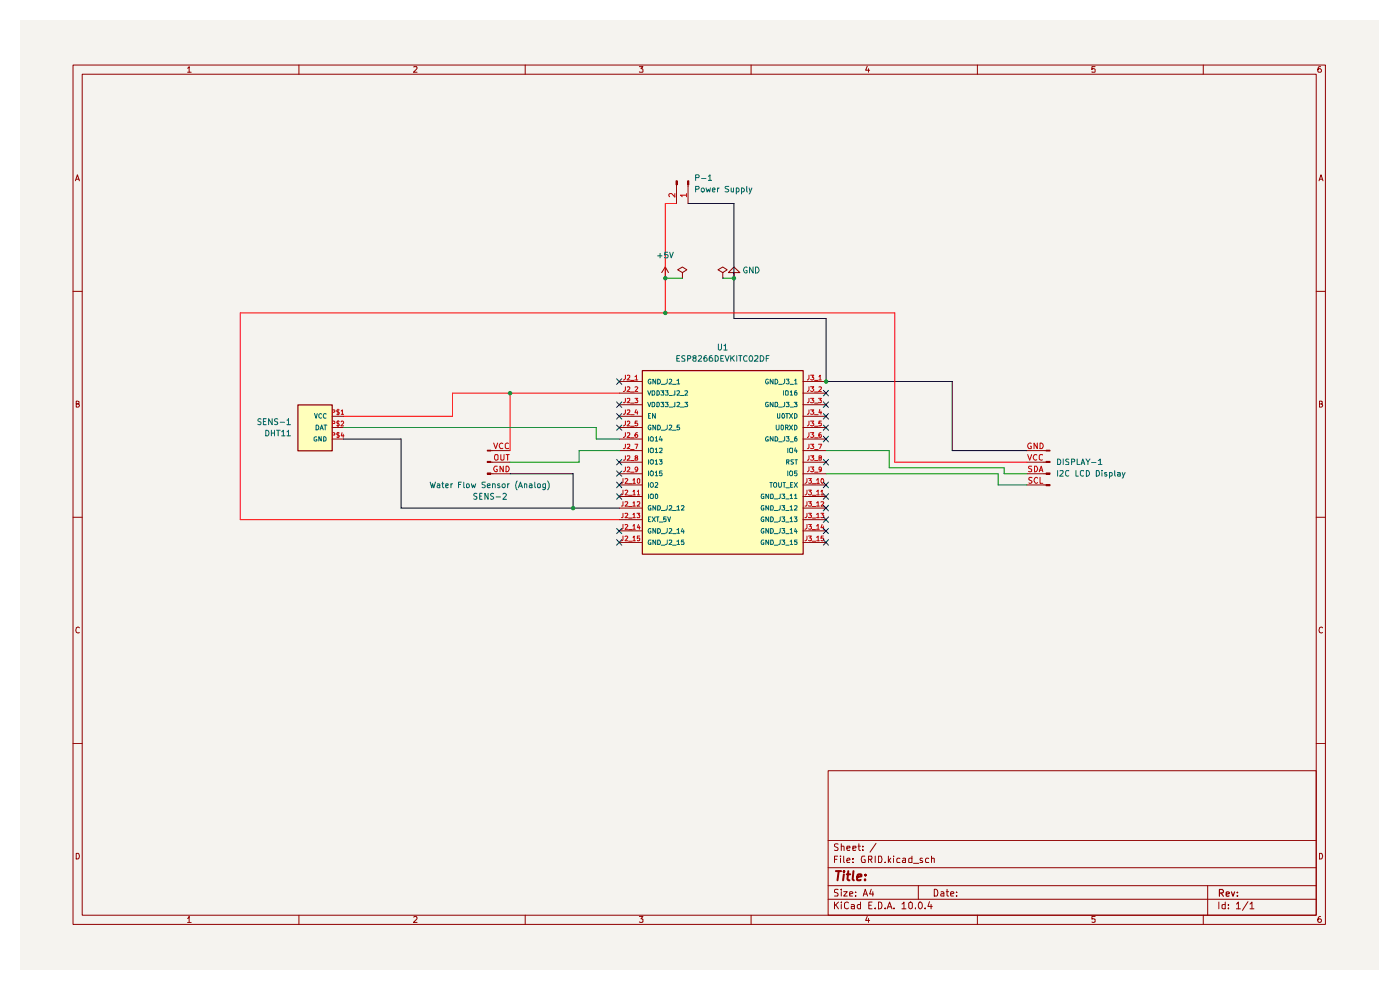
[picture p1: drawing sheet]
<svg xmlns="http://www.w3.org/2000/svg" width="297mm" height="210mm" viewBox="0 0 297 210" stroke-linecap="round" stroke-linejoin="round" font-family="sans-serif">
<path d="M4.2 4.2h288.2v201.5h-288.2z" fill="#f5f3ef"/>
<g fill="none" stroke="#910000" stroke-width=".21">
<path d="M15.5 13.8h265.7v182.3h-265.7zM17.4 15.7h261.8v178.4h-261.8zM39.8 14.5l.3-.4v1.2M39.8 15.3h.8M63.4 13.8v1.9M87.8 14.2l.6-.1 .1 .4-.8 .8h.8M111.4 13.8v1.9M135.6 14.1h.8l-.4 .5 .4 .1v.5h-.8M159.3 13.8v1.9M184 14.1l-.4 .8h.9M184.2 14.6v.7M207.3 13.8v1.9"/>
<path d="M232.3 14.1h-.7v.6l.2-.1 .5 .1-.1 .6-.6-.1M255.3 13.8v1.9M280.2 14.1l-.5 .1a.94 .94 0 0 0 0 1.1h.5l.1-.1v-.4l-.2-.2h-.3l-.2 .2M16 38.4l.4-1.3 .4 1.3M16.2 38h.6M279.8 38.4l.4-1.3 .5 1.3M279.9 38h.6M15.5 61.8h1.9M279.2 61.8h2M16.2 85.7l.6-.1v-.4l-.6-.1v1.3h.4l.2-.5-.3-.2M279.9 85.7l.6-.1v-.4l-.6-.1v1.3l.6-.1 .1-.4-.3-.2M15.5 109.7h1.9"/>
<path d="M279.2 109.7h2M16.8 133.2l-.2-.2a.65 .65 0 0 0-.5 .6 .65 .65 0 0 0 .5 .7l.2-.1M280.6 133.2l-.3-.2a.65 .65 0 0 0-.5 .6 .65 .65 0 0 0 .5 .7l.3-.1M15.5 157.7h1.9M279.2 157.7h2M175.7 163.5h103.5v30.6h-103.5zM175.7 178.3h103.5M177.8 179.1l-.5-.1-.3 .2v.3l.8 .5-.3 .4-.5-.1M178.5 179.6l.5-.1 .1 .9M178.5 179v1.4M179.7 179.9l.6-.1v-.3h-.6v.2v.6h.6M180.9 179.9l.7-.1-.1-.3h-.6v.8h.6"/>
<path d="M182 179.5h.5M182.2 179v1.2l.3 .2M183 179.5v.2M185.8 178.9l-1.2 1.9M16.2 181a.66 .66 0 0 1 .6 .4 .66 .66 0 0 1-.2 .8h-.4zM39.8 194.8l.3-.4v1.3M39.8 195.7h.8M63.4 194.1v2M87.8 194.6l.4-.2 .3 .4-.8 .9h.8M111.4 194.1v2M135.6 194.4h.8l-.4 .5 .4 .1v.6h-.8M159.3 194.1v2"/>
<path d="M175.7 190.8h103.5M175.7 187.9h103.5M175.7 184.1h103.5M177 191.3v1.5M177 182.3h.5M177.3 191.9l.6 .9M177.7 181.6h-.7v1.4M177.8 188.7h-.7v.6a.53 .53 0 0 1 .6 .2 .53 .53 0 0 1 0 .6h-.7M177.9 191.3l-.9 .9M178.3 181.6v.1M178.3 182v1M178.5 191.3v.2"/>
<path d="M178.5 188.6v.2M178.5 189.1v1M178.5 191.9v.9M179 189.1h.7l-.7 1h.7M179 181.6v1.2l.2 .2M179.7 182.5l.6-.1-.1-.4-.5 .1v.7v.2h.6M180 191.5l-.4-.2-.4 .4v.9l.4 .2 .4-.2M180.3 189.7l.6-.2-.1-.3h-.5v.9h.5M180.6 191.9h.4l.3 .1v.8M180.9 182.9v.1M180.9 182.1v.2M181.3 192.2l-.7 .1v.4h.7"/>
<path d="M181.5 190v.1M181.5 189.2v.1M182.5 191.9h-.4l-.2 .2v.4l.2 .3 .4-.1M182.5 191.3v1.5M183 180.3v.1M183.1 190.1l.5-1.5 .5 1.5M183.2 189.7h.7M183.5 181.6h-.5l-.2 .2-.1 .6 .3 .6 .6-.1v-.5h-.3M184 194.4l-.4 .8h.9M184.2 182.3h.7v-.7h-.7v1.4M184.2 194.8v.9M184.3 192h.5"/>
<path d="M184.6 182.3l.4 .7M184.8 188.6l-.3 1.1h.8M185 191.3h-.7v1.5h.7M185.2 189.1v1M185.7 192.6v.2M185.7 181.6v1.4M186.3 191.3l.7 .2v1.1l-.3 .2h-.4zM186.3 181.6h.6l.1 .2 .1 .6-.2 .6h-.6zM187.8 192.6v.2M187.8 182.9v.1M188.2 192.8l.5-1.5 .5 1.5M188.4 192.4h.7"/>
<path d="M188.5 181.6v1.4M188.5 182.5l.5 .5M189 182l-.5 .6M189.6 181.6v.1M189.6 182v1M189.7 192.6v.2M190.9 182.1l-.4-.1-.3 .3 .1 .7h.6M191.3 191.8l.5-.5v1.5M191.3 192.8h.9M191.5 182.1h.6v.9h-.6l-.1-.4 .7-.2M192.8 191.6l.3-.3 .4 .3v.9l-.3 .3-.4-.3zM193.5 181.6v1.4h-.6l-.1-.8 .2-.2 .5 .1"/>
<path d="M193.8 183.1h1.1M194.2 192.6v.2M194.8 187.9v2.9M195 191.4l.2-.1a.76 .76 0 0 1 .5 .8 .76 .76 0 0 1-.5 .7 .97 .97 0 0 1-.2-1.4zM195.7 182.1l-.4-.1-.1 .3 .1 .2 .4 .2v.3h-.5M196.3 192.6v.2M197 182.1l-.4-.1-.3 .3 .1 .7h.6M197.2 191.3l-.4 1h1M197.5 191.9v.9M197.6 182.2l.3-.2 .3 .1v.9M197.6 181.6v1.4M198.2 188.6a.8 .8 0 0 1 .8 .6 .8 .8 0 0 1-.3 .9h-.5z"/>
<path d="M199.6 189.2l.4-.1 .2 .2v.8h-.6v-.4l.6-.2M200.7 189.1h.5M200.9 188.6v1.3l.1 .2h.2M201.7 189.7l.7-.2-.2-.4h-.4l-.1 .2v.6l.1 .2h.5M202.9 190v.1M202.9 189.2v.1M207.3 194.1v2M232.3 194.4h-.7v.6h.7v.6h-.7M255.3 194.1v2M256.2 187.9v6.2M258.6 191.3v1.5M259.9 191.9h-.7v.7l.3 .2 .4-.1"/>
<path d="M259.9 191.3v1.5M260.6 192.6v.2M260.6 191.9v.1M262.3 191.8l.4-.5v1.5M262.3 192.8h.8M264.7 191.3l-1.1 1.8M265.2 191.8l.4-.5v1.5M265.2 192.8h.8M279.9 181a.66 .66 0 0 1 .7 .4 .66 .66 0 0 1-.3 .8h-.4zM280.2 194.4a.72 .72 0 0 0-.6 .5 .72 .72 0 0 0 .2 .8l.4-.1a.42 .42 0 0 0 0-.6 .42 .42 0 0 0-.5 0l-.1 .2"/>
</g>
<path d="M258.7 189.4h.8v-.5l-.2-.2h-.6v1.4M259 189.4l.5 .7M260.1 189.7l.7-.2-.1-.2h-.6v.7h.6M261.2 189.2l.4 .9 .3-.9M262.5 190v.1M262.5 189.3v.1" fill="none" stroke="#910000" stroke-width=".25"/>
<path d="M177.3 184.8h1.1M177.9 184.8l-.2 1.9M179 185.5l-.1 1.2M179.1 184.8l-.2 .1 .1 .1 .1-.2-.1 .2M179.6 185.5h.8M180 184.8l-.2 1.7 .4 .2M181.1 184.8l-.2 1.7 .2 .2M181.8 186.1l.9-.2v-.4h-.5l-.3 .2-.1 .9h.8M183.5 186.6v.1M183.6 185.5v.2" fill="none" stroke="#910000" stroke-width=".42"/>
<g fill="#ffb">
<path d="M136.2 78.6h34.1v38.9h-34.1z"/>
<path d="M63.2 85.8h7.2v9.8h-7.2z"/>
</g>
<path d="M136.3 78.6h34.1v39h-34.1z" fill="none" stroke="#910000" stroke-width=".25"/>
<g fill="none" stroke="#910000" stroke-width=".21">
<path d="M155.7 57.8h-1.2l1.2-1.2 1.3 1.2h-1.3v1.2M155.7 59h.1M131.4 80.9h4.8M131.4 83.4h4.8M131.4 85.8h4.8M131.4 88.3h4.8M131.4 90.7h4.8M131.4 93.1h4.8M131.4 95.6h4.8M131.4 98h4.8M170.3 80.9h5M170.3 83.4h5"/>
<path d="M170.3 85.8h5M170.3 88.3h5M170.3 90.7h5M170.3 93.1h5M170.3 95.6h5M170.3 98h5M131.4 100.5h4.8M131.4 102.9h4.8M131.4 105.3h4.8M131.4 107.8h4.8M131.4 110.2h4.8M131.4 112.6h4.8"/>
<path d="M131.4 115.1h4.8M170.3 100.5h5M170.3 102.9h5M170.3 105.3h5M170.3 107.8h5M170.3 110.2h5M170.3 112.6h5M170.3 115.1h5"/>
</g>
<g fill="none" stroke="#b90000" stroke-width=".21">
<path d="M132.7 79.6v.7l-.5 .3M133.1 79.7h.5v.3l-.6 .6h.6M134.7 79.9l.3-.3v1M171.6 79.6v.7l-.3 .3M172 79.6h.6l-.3 .4 .3 .2v.2l-.2 .2-.4-.1M173.7 79.9l.3-.3v1M132.7 82v.7l-.5 .4M132.7 84.5v.7l-.2 .2h-.3M132.7 86.9v.7l-.2 .3h-.3M132.7 89.3v.8l-.5 .2M132.7 91.8v.7l-.5 .3M132.7 94.2v.7l-.2 .3h-.3"/>
<path d="M132.7 96.7v.7l-.2 .2h-.3M132.7 99.1v.7l-.5 .3M133.1 82.1h.5v.4l-.6 .6h.6M133.1 84.6l.4-.1 .1 .4-.6 .5h.6M133.1 87l.4-.1 .1 .5-.6 .5h.6M133.1 89.5l.1-.2h.2l.2 .4-.6 .6h.6M133.1 91.9h.5v.3l-.6 .6h.6M133.1 94.3l.4-.1 .1 .5-.6 .5h.6M133.1 96.8l.4-.1 .1 .4-.6 .5h.6M133.1 99.2l.1-.1h.2l.2 .4-.6 .6h.6M133.8 80.7h.7M133.8 83.1h.7"/>
<path d="M133.8 85.5h.7M133.8 88h.7M133.8 90.4h.7M133.8 92.9h.7M133.8 95.3h.7M133.8 97.7h.7M134.7 82.1l.4-.1 .2 .2-.6 .9h.6M134.7 84.5h.6l-.3 .3 .3 .2-.1 .4-.5-.1M134.7 94.2h.6l-.3 1M134.7 80.6h.6M135 86.9l-.3 .6h.6M135 97.1l-.3-.2 .1-.2h.4v.3l-.4 .1-.1 .2 .1 .3h.4l.1-.3-.2-.2"/>
<path d="M135.2 89.3h-.4l-.1 .5 .5-.1 .1 .5-.2 .1h-.4M135.2 91.8l-.3 .1-.2 .3 .1 .5h.4v-.5h-.4l-.1 .2M135.2 87.2v.7M135.3 99.5l-.1 .1a.32 .32 0 0 1-.4 0 .32 .32 0 0 1 0-.4 .32 .32 0 0 1 .4-.1l.1 .5-.3 .5h-.2M171.6 82v.7l-.3 .4M171.6 84.5v.7l-.3 .2M171.6 86.9v.7l-.3 .3M171.6 89.3v.8l-.3 .2M171.6 91.8v.7l-.3 .3M171.6 94.2v.7l-.3 .3M171.6 96.7v.7l-.3 .2M171.6 99.1v.7l-.3 .3"/>
<path d="M172 82h.6l-.3 .4 .3 .4-.2 .3-.4-.2M172 84.5h.6l-.3 .3 .3 .2v.3l-.1 .1-.5-.1M172 86.9h.6l-.3 .4 .3 .2v.2l-.1 .2-.5-.1M172 89.3h.6l-.3 .4 .3 .2v.3l-.2 .1h-.4M172 91.8h.6l-.3 .4 .3 .2-.1 .3h-.5M172 94.2h.6l-.3 .4 .2 .1 .1 .3-.1 .2-.5-.1M172 96.7h.6l-.3 .3 .3 .2v.2l-.1 .2-.5-.1M172 99.1h.6l-.3 .4 .3 .1v.3l-.2 .2-.4-.1M172.8 80.7h.8M172.8 83.1h.8M172.8 85.5h.8M172.8 88h.8"/>
<path d="M172.8 90.4h.8M172.8 92.9h.8M172.8 95.3h.8M172.8 97.7h.8M173.6 84.5h.6l-.3 .3 .3 .1v.4h-.6M173.6 94.2h.7l-.4 1M173.7 82.1h.5v.4l-.6 .6h.6M173.7 80.6h.5M173.9 86.9l-.2 .6h.6M173.9 97.1l-.2-.1v-.2l.5-.1v.3l-.5 .2 .1 .4 .4-.1v-.3l-.1-.1M174.2 91.8l-.5 .2v.7h.5v-.5h-.4l-.1 .2M174.2 87.2v.7"/>
<path d="M174.2 89.3h-.5v.5h.5v.5h-.5M174.2 99.5l-.1 .2-.4-.1v-.4l.2-.1 .3 .1v.6l-.4 .3M132.2 101.5v.9l-.4 .1M132.2 104v.8l-.4 .2M132.2 106.4v.9l-.4 .1M132.2 108.9v.7l-.1 .2h-.3M132.2 111.2v.9l-.4 .2M132.2 113.7v.9l-.4 .1M132.6 101.6l.4-.1 .2 .2-.6 .8h.6M132.6 104.1l.4-.1 .2 .1-.6 .9h.6M132.6 106.5l.5-.1 .1 .2-.6 .8h.6M132.6 109l.5-.1 .1 .1-.6 .8h.6"/>
<path d="M132.6 111.3l.4-.1 .2 .3-.6 .8h.6M132.6 113.8l.4-.1 .2 .2-.6 .8h.6M133.3 102.6h.8M133.3 105.1h.8M133.3 107.4h.8M133.3 109.9h.8M133.3 112.3h.8M133.3 114.8h.8M133.8 100.2h.7M134.3 101.9l.2-.4v1M134.3 104.2l.2-.2v1M134.3 106.7l.2-.3v1"/>
<path d="M134.3 109.1l.2-.2v.9M134.3 111.6l.2-.4v1.1M134.3 114l.2-.3v1M134.3 102.5h.5M134.3 105h.5M134.3 107.4h.5M134.3 109.8h.5M134.3 112.3h.5M134.3 114.7h.5M135.1 108.9h.6l-.2 .3 .2 .1v.4h-.6M135.2 101.7l.3-.2 .2 .2v.7l-.2 .1-.3-.1zM135.2 104.2l.3-.2v1"/>
<path d="M135.2 106.5l.4-.1 .1 .4-.6 .6h.6M135.2 105h.5M135.5 111.2l-.3 .7h.6M135.6 111.6v.7M135.7 113.7h-.5v.5h.5v.4h-.5M171.2 101.5v.7l-.4 .3M171.2 104v.6l-.4 .4M171.2 106.4v.7l-.2 .3h-.2M171.2 108.9v.7l-.2 .2h-.2M171.2 111.2v.8l-.4 .3M171.2 113.7v.7l-.4 .3M171.5 101.5h.6l-.3 .4 .3 .1v.4h-.6"/>
<path d="M171.5 104h.6l-.3 .3 .3 .2v.3l-.1 .2-.5-.2M171.5 106.4h.6l-.3 .4h.3v.5h-.6M171.5 108.9h.6l-.3 .3 .3 .1v.4h-.6M171.5 111.2h.6l-.3 .5 .3 .1v.4h-.6M171.5 113.7h.6l-.3 .4 .3 .1v.4h-.6M172.3 102.6h.8M172.3 105.1h.8M172.3 107.4h.8M172.3 109.9h.8M172.3 112.3h.8M172.3 114.8h.8M172.8 100.2h.8"/>
<path d="M173.2 101.9l.4-.4v1M173.2 104.2l.4-.2v1M173.2 106.7l.4-.3v1M173.2 109.1l.4-.2v.9M173.2 111.6l.4-.4v1.1M173.2 114l.4-.3v1M173.2 102.5h.6M173.2 105h.6M173.2 107.4h.6M173.2 109.8h.6M173.2 112.3h.6M173.2 114.7h.6"/>
<path d="M174.2 104.2l.2-.2v1M174.2 106.5l.5-.1v.2l-.5 .8h.5M174.2 108.9h.5l-.3 .3 .3 .2v.4l-.5-.1M174.2 105h.5M174.2 101.6l.2-.1a.55 .55 0 0 1 .4 .5 .55 .55 0 0 1-.4 .5l-.2-.4zM174.4 111.2l-.2 .7h.5M174.7 113.7h-.5v.5l.5-.1v.5h-.5M174.7 111.6v.7"/>
</g>
<g fill="none" stroke="#006665" stroke-width=".21">
<path d="M137.4 82.9l.3 .9 .4-.9M137.4 85.3l.3 1 .4-1M137.6 88.2h.2M137.6 92.6v1M137.6 95.1v.9M137.6 97.5v1M137.6 99.9v1M138 87.7h-.4v1h.4M138 95.2h.6v.7h-.6zM138 97.6h.6v.7l-.4 .2a.6 .6 0 0 1-.2-.9zM138.1 80.5a.45 .45 0 0 0-.6 .4 .45 .45 0 0 0 .6 .5v-.4h-.2M138.1 90.3a.45 .45 0 0 0-.6 .4 .45 .45 0 0 0 .6 .4v-.3h-.2"/>
<path d="M138.2 92.6l.4 .2v.7h-.6a.6 .6 0 0 1 .2-.9zM138.2 99.9l.4 .2v.7l-.4 .1a.6 .6 0 0 1 0-1zM138.3 82.9h.5l.1 .2v.3l-.1 .4h-.5zM138.3 85.3l.6 .1v.4l-.1 .5h-.5zM139 87.7v1l-.6-1v1M139 92.9l.3-.3v1M139 95.3l.3-.2v.9M139 97.8l.3-.3v1M139 93.6h.5M139 96h.5M139 98.5h.5M139.1 80.4v1l-.6-1v1"/>
<path d="M139.1 90.2v1l-.6-1v1M139.4 82.9h.3l.2 .2v.5l-.2 .2h-.3zM139.4 85.3h.3l.2 .2v.5l-.2 .3h-.3zM139.5 80.4a.52 .52 0 0 1 .6 .5 .52 .52 0 0 1-.6 .5zM139.5 90.2a.52 .52 0 0 1 .6 .5 .52 .52 0 0 1-.6 .5zM139.9 95.2h.6v.3l-.6 .5h.6M139.9 97.5h.6l-.4 .4 .4 .1v.4h-.6M140.1 92.5l-.2 .8h.6M140.2 82.9h.6l-.3 .3 .3 .1v.4h-.6M140.2 85.3h.6l-.3 .4 .3 .1v.4h-.6M140.3 81.5h.8M140.3 91.3h.8"/>
<path d="M140.4 93v.6M140.5 99.9h-.5l-.1 .5 .5-.1 .1 .5h-.6M141.1 82.9h.6l-.2 .3 .2 .1v.4h-.6M141.1 85.3h.6l-.2 .4 .2 .1v.4h-.6M141.6 80.4v.7l-.5 .3M141.6 90.2v.6l-.5 .4M142 80.5h.5v.4l-.6 .5h.6M142 90.3h.5v.3l-.6 .6h.6M142 83.9h.7M142 86.4h.7M142.7 81.5h.7M142.7 91.3h.7"/>
<path d="M143.2 82.9v.8l-.4 .1M143.2 85.3v.9l-.4 .1M143.6 80.7l.3-.3v1M143.6 83l.5-.1 .1 .2-.6 .7h.6M143.6 85.4l.5-.1 .1 .2-.6 .8h.6M143.6 81.4h.6M144.1 90.2h-.4l-.1 .5 .5-.1 .1 .4-.2 .2-.4-.1M144.4 83.9h.7M144.4 86.4h.7M145.3 83l.5-.1 .1 .2-.6 .7h.6M145.3 85.3h.6l-.4 .4 .4 .1-.1 .5-.5-.1M163 80.5a.45 .45 0 0 0-.6 .4 .45 .45 0 0 0 .6 .5v-.4h-.2"/>
<path d="M163 85.3l-.5 .1-.1 .4 .2 .5h.4v-.5h-.2M163 92.7a.48 .48 0 0 0-.6 .3 .48 .48 0 0 0 .2 .6h.4v-.4h-.2M164 80.4v1l-.6-1v1M164 85.3v1l-.6-1v1M164 92.6v1l-.6-1v1M164.4 80.4a.52 .52 0 0 1 .6 .5 .52 .52 0 0 1-.6 .5zM164.4 85.3l.5 .1 .1 .4-.2 .5h-.4zM164.4 92.6a.54 .54 0 0 1 .6 .3 .54 .54 0 0 1-.2 .7h-.4zM164.7 90.2v.8l.1 .2 .5-.2v-.8M164.9 87.7v.9l.2 .1 .3-.1v-.9M165.2 81.5h.7M165.2 86.4h.7"/>
<path d="M165.2 93.7h.7M165.9 90.2l.3 .1v.7l-.3 .2-.2-.2v-.7zM166.1 87.7a.54 .54 0 0 1 .4 .5 .54 .54 0 0 1-.4 .5 .6 .6 0 0 1 0-1zM166.2 82.9v.9M166.5 80.4v.7l-.4 .3M166.5 85.3v.7l-.4 .3M166.5 92.6v.7l-.4 .3M166.6 90.7h.5l.1-.4-.6-.1v1M166.7 82.9h.4l.1 .2-.1 .7-.5-.1zM166.7 87.7h.6M166.8 80.4h.6l-.3 .4 .3 .1v.5h-.6M166.8 85.3h.6l-.3 .4 .3 .1v.4h-.6"/>
<path d="M166.8 92.6h.6l-.3 .4h.3v.5h-.6M166.9 98h.3l.2-.1-.1-.4h-.4v1M166.9 90.7l.3 .5M167 87.7v1M167.1 95.1v.9M167.1 99.9v1M167.1 98l.3 .5M167.5 87.7l.6 1M167.5 90.2l.6 1M167.6 95.2h.5v.8l-.5-.1zM167.6 83.1l.3-.2v.9M167.6 81.5h.7"/>
<path d="M167.6 86.4h.7M167.6 83.8h.5M167.6 93.7h.7M167.7 99.9l.4 .2v.7l-.4 .1a.6 .6 0 0 1 0-1zM168.1 87.7l-.6 1M168.1 90.2l-.6 1M168.3 97.5l-.5 .1v.3l.5 .2v.3h-.5M168.5 85.3h.6l-.4 .4 .4 .1v.4h-.6M168.6 80.7l.2-.3v1M168.6 87.7l.5 .3v.5l-.4 .2h-.1zM168.6 90.2l.5 .2v.5l-.4 .3h-.1zM168.6 81.4h.5"/>
<path d="M168.7 97.5h.5M168.7 95l-.1 .7h.6M168.9 97.5v1M169 82.9l-.3 .1-.1 .7h.5v-.4l-.4-.1-.1 .2M169 92.6l-.3 .1-.1 .8h.5v-.5h-.4l-.1 .2M169 95.4v.6M169.1 99.9h-.5v.5h.5v.4h-.5M137.6 102.4v1M137.6 104.8v.9M137.6 110.1h.2M138 102.5l.2-.1 .4 .1v.7l-.4 .2a.6 .6 0 0 1-.2-.9zM138 104.9h.6v.8h-.5a.64 .64 0 0 1-.1-.8z"/>
<path d="M138 109.6h-.4v1.1h.4M138.1 107.3l-.5 .1-.1 .4 .2 .4h.4v-.4h-.2M138.1 112.2a.45 .45 0 0 0-.6 .4 .45 .45 0 0 0 .6 .4v-.3h-.2M138.1 114.6h-.4l-.2 .4 .2 .5h.4v-.4h-.2M138.3 109.6l.7 1.1M139 100.2l.3-.3v1M139 102.4h.5v.4l-.6 .6h.6M139 100.9h.5M139 109.6l-.7 1.1M139.1 104.8l.4 .2v.6l-.1 .1h-.3l-.1-.1zM139.1 107.3v.9l-.6-.9v.9M139.1 112.1v1l-.6-1v1"/>
<path d="M139.1 114.6v.9l-.6-.9v.9M139.2 109.6h.6M139.5 107.3l.5 .1 .1 .4-.2 .4h-.4zM139.5 112.1a.52 .52 0 0 1 .6 .5 .52 .52 0 0 1-.6 .5zM139.5 114.6h.4l.1 .1 .1 .4-.2 .4h-.4zM139.5 109.6v1.1M139.9 110.7h.7M140.3 108.3h.8M140.3 113.2h.8M140.3 115.7h.8M141.3 109.6h-.5v.5h.5v.5h-.5M141.6 107.3v.6l-.2 .3h-.3"/>
<path d="M141.6 112.1v.7l-.5 .3M141.6 114.6v.6l-.2 .3h-.3M141.6 109.6l.4 1.1 .2-1.1M142 107.4l.4-.1 .1 .4-.6 .5h.6M142 112.2h.5v.3l-.6 .6h.6M142 114.6h.4l.1 .4-.6 .5h.6M142.7 108.3h.7M142.7 113.2h.7M142.7 115.7h.7M143.6 107.5l.3-.2v.9M143.6 112.3l.3-.2v1M143.6 114.8l.3-.2v.9"/>
<path d="M143.6 108.2h.6M143.6 113.1h.6M143.6 115.5h.6M144.5 107.4l.5-.1 .1 .1-.6 .8h.6M144.8 112.1l-.3 .7h.6M145 114.6h-.4l-.1 .4h.5v.5l-.5-.1M145 112.4v.7M162 104.8l-.5 .1v.4l.1 .4h.4v-.4h-.1M162 107.3l-.5 .1v.4l.1 .4h.4v-.4h-.1M162 109.7a.45 .45 0 0 0-.6 .4 .45 .45 0 0 0 .6 .5v-.4h-.1M162 112.2a.45 .45 0 0 0-.6 .4 .45 .45 0 0 0 .6 .4v-.3h-.1M162 114.6h-.4l-.1 .4 .1 .5h.4v-.4h-.1"/>
<path d="M163.1 104.8v.9l-.6-.9v.9M163.1 107.3v.9l-.6-.9v.9M163.1 109.6v1.1l-.6-1.1v1.1M163.1 112.1v1l-.6-1v1M163.1 114.6v.9l-.6-.9v.9M163.3 102.4h.5M163.5 104.8l.5 .1 .1 .4-.2 .4h-.4zM163.5 107.3l.5 .1 .1 .4-.2 .4h-.4zM163.5 109.6a.52 .52 0 0 1 .6 .5 .52 .52 0 0 1-.6 .6zM163.5 112.1a.52 .52 0 0 1 .6 .5 .52 .52 0 0 1-.6 .5zM163.5 114.6h.4l.1 .1 .1 .4-.2 .4h-.4zM163.6 102.4v1"/>
<path d="M164.3 108.3h.7M164.3 110.7h.7M164.3 113.2h.7M164.3 115.7h.7M164.3 105.8h.7M164.3 102.4l.5 .1v.7l-.5 .2a.6 .6 0 0 1 0-1zM165.2 102.4v.7l.2 .3 .4-.3v-.7M165.5 104.8v.7l-.3 .2M165.5 107.3v.6l-.3 .3M165.5 109.6v.8l-.3 .3M165.5 112.1v.7l-.3 .3M165.5 114.6v.6l-.3 .3"/>
<path d="M165.9 104.8h.6l-.3 .4h.3v.5h-.6M165.9 107.3h.6l-.3 .3 .3 .1v.4h-.6M165.9 109.6h.6l-.3 .5h.3v.5h-.6M165.9 112.1h.6l-.3 .4 .3 .1v.4h-.6M165.9 114.6h.6l-.3 .3 .3 .1v.4h-.6M166.1 102.4h.5M166.4 102.4v1M166.7 108.3h.7M166.7 110.7h.7M166.7 113.2h.7M166.7 115.7h.7M166.7 103.5h.8"/>
<path d="M166.7 105.8h.7M167.6 105.1l.3-.3v.9M167.6 107.5l.3-.2v.9M167.6 110l.3-.4v1.1M167.6 112.3l.3-.2v1M167.6 114.8l.3-.2v.9M167.6 108.2h.5M167.6 113.1h.5M167.6 115.5h.5M167.6 105.7h.5M167.6 110.7h.5M167.7 102.9h.4"/>
<path d="M168.1 102.4h-.4v1h.4M168.5 109.6h.6l-.4 .5h.4v.5h-.6M168.5 102.4l.7 1M168.6 105.1l.2-.3v.9M168.6 107.4l.4-.1 .1 .4-.6 .5h.6M168.6 105.7h.5M168.7 112.1l-.1 .7h.6M169 112.4v.7M169.1 114.6h-.5v.4h.5l-.1 .5-.4-.1M169.2 102.4l-.7 1"/>
</g>
<path d="M221.9 95.5h.9v.2h-.9z" fill="#910000"/>
<path d="M221.9 95.5h.9v.2h-.9z" fill="none" stroke="#910000" stroke-width=".21"/>
<path d="M221.9 97.9h.9v.2h-.9z" fill="#910000"/>
<path d="M221.9 97.9h.9v.2h-.9z" fill="none" stroke="#910000" stroke-width=".21"/>
<path d="M221.9 100.3h.9v.3h-.9z" fill="#910000"/>
<path d="M221.9 100.3h.9v.3h-.9z" fill="none" stroke="#910000" stroke-width=".21"/>
<path d="M221.9 102.8h.9v.2h-.9z" fill="#910000"/>
<path d="M217.8 95.6h4.1M217.8 98h4.1M217.8 100.5h4.1M217.8 102.9h4.1M221.9 102.8h.9v.2h-.9z" fill="none" stroke="#910000" stroke-width=".21"/>
<g fill="none" stroke="#b90000" stroke-width=".21">
<path d="M218 96.4l.4 1.2 .5-1.2M218.8 94.1a.61 .61 0 0 0-.8 .3 .61 .61 0 0 0 .3 .8h.5v-.5h-.2M218.9 98.9h-.5l-.2 .2 .2 .3 .5 .2v.4h-.7M219.5 98.9h.4a.66 .66 0 0 1 .2 .7 .66 .66 0 0 1-.6 .5zM220 96.5l-.5-.1a.61 .61 0 0 0-.3 .8 .61 .61 0 0 0 .8 .3M220 94v1.2l-.6-1.2v1.2M220.6 99.7h.5M220.6 94a.66 .66 0 0 1 .7 .4 .66 .66 0 0 1-.2 .8h-.5zM221.1 96.5l-.5-.1-.1 .3v.7a.45 .45 0 0 0 .6 .1M218.9 101.3h-.5l-.1 .1v.4l.6 .4-.2 .3-.4-.1M220.1 101.4l-.2-.1a.65 .65 0 0 0-.5 .6 .65 .65 0 0 0 .5 .6l.2-.1M220.5 100.1l.4-1.2 .3 1.2"/>
<path d="M220.6 101.3v1.2h.6"/>
</g>
<path d="M103.4 100.3h.7v.3h-.7z" fill="#910000"/>
<path d="M103.4 100.3h.7v.3h-.7z" fill="none" stroke="#910000" stroke-width=".21"/>
<path d="M103.4 97.9h.7v.2h-.7z" fill="#910000"/>
<path d="M103.4 97.9h.7v.2h-.7z" fill="none" stroke="#910000" stroke-width=".21"/>
<path d="M103.4 95.5h.7v.2h-.7z" fill="#910000"/>
<path d="M103.4 95.5h.7v.2h-.7zM104.1 98h4.1M104.1 95.6h4.1M104.1 100.5h4.1" fill="none" stroke="#910000" stroke-width=".21"/>
<path d="M104.7 94l.5 1.2 .4-1.2M105.1 96.4h.4l.2 .2v.8l-.5 .2a.86 .86 0 0 1-.1-1.2zM105.5 98.9h-.5a.66 .66 0 0 0-.3 .7 .66 .66 0 0 0 .6 .5l.2-.1v-.4h-.2M106.3 96.4v1.1l.1 .1h.3l.2-.2v-1M106.7 94.1a.61 .61 0 0 0-.8 .3 .61 .61 0 0 0 .3 .8l.5-.1M106.8 98.9v1.2l-.7-1.2v1.2M107.4 98.9h.4a.66 .66 0 0 1 .2 .7 .66 .66 0 0 1-.6 .5zM107.4 96.4h.6M107.7 96.4v1.2M107.9 94.1a.45 .45 0 0 0-.7 .1v.7l.2 .3 .5-.1" fill="none" stroke="#b90000" stroke-width=".21"/>
<path d="M145.9 38.4h.2v.8h-.2z" fill="#910000"/>
<path d="M145.9 38.4h.2v.8h-.2z" fill="none" stroke="#910000" stroke-width=".21"/>
<path d="M143.4 38.4h.3v.8h-.3z" fill="#910000"/>
<g fill="none" stroke="#910000" stroke-width=".21">
<path d="M143.4 38.4h.3v.8h-.3zM143.5 39.2v4M146 39.2v4M141.1 59h.1M141.1 56.6l-.7 1.2M141.1 56.6l.7 1.2M141.1 56.6v2.4M144.8 57.8l.9-.6-.9-.6-1 .6 1 .6v1.2M144.8 59h.1M153.3 57.8l1-.6-1-.6-1 .6 1 .6v1.2M153.3 59h.1M70.4 88.3h2.5"/>
<path d="M70.4 90.7h2.5M70.4 93.1h2.5"/>
</g>
<g fill="none" stroke="#b90000" stroke-width=".21">
<path d="M143.2 41.1v.7l-.7-.7h-.4l-.2 .1v.4l.2 .1M145.6 41.4h-1.2l.3 .3M145.6 41.1v.6M70.5 87.5l.5-.1v-.4l-.5-.1v1M70.5 89.8h.4l.1-.3-.1-.2h-.4v1M70.5 92.3h.4l.1-.4-.5-.1v1M71.7 86.8v1.3M71.7 89.2v1.3M71.7 91.7v1.2M72 86.9l-.5 .1v.3l.5 .2-.1 .4h-.4M72 89.4l-.4-.1-.1 .2v.2l.3 .1 .2 .5h-.5M72 91.9h-.5v.3l.5 .2v.3h-.5"/>
<path d="M72.4 87.2l.2-.3v1M72.4 89.5l.1-.2h.2l.2 .4-.6 .6h.6M72.4 87.9h.5M72.6 91.8l-.2 .7h.6M72.8 92.1v.7"/>
</g>
<path d="M63.2 85.9h7.3v9.7h-7.3z" fill="none" stroke="#910000" stroke-width=".25"/>
<path d="M66.7 87.7l.4 1 .2-1M67.1 90.2a.52 .52 0 0 1 .6 .5 .52 .52 0 0 1-.6 .5zM67.1 92.7l-.1-.1-.4 .3v.5l.2 .2 .4-.1v-.3h-.1M67.9 91.2l.3-1 .4 1M68 90.8h.5M68.2 92.6v1l-.6-1v1M68.2 87.9l-.2-.2-.4 .3v.5l.4 .2 .2-.1M68.7 92.6h.2l.3 .3v.5l-.2 .2h-.3zM68.7 90.2h.6M69 90.2v1M69.2 87.9v-.1a.45 .45 0 0 0-.6 .4 .45 .45 0 0 0 .6 .4" fill="none" stroke="#006665" stroke-width=".21"/>
<path d="M146 43.2h9.7v24.4h19.6v13.3h26.7v14.7h15.8M72.9 93.1h12.2v14.7h46.3M108.2 100.5h13.4v7.3" fill="none" stroke="#000" stroke-width=".21"/>
<path d="M141.1 59h3.7M153.3 59h2.4M72.9 90.7h53.6v2.4h4.9M131.4 95.6h-8.6v2.4h-14.6M175.3 95.6h13.3v3.6h24.4v1.3h4.8M175.3 100.5h36.4v2.4h6.1" fill="none" stroke="#090" stroke-width=".21"/>
<path d="M143.5 43.2h-2.4v23.2M51 66.4h138.8v31.6h28M108.2 83.4v12.2M131.4 83.4h-35.4v4.9h-23.1M51 110.2h80.4" fill="none" stroke="#f00" stroke-width=".21"/>
<path d="M51 66.4v43.8" fill="none" stroke="#ff003b" stroke-width=".21"/>
<g fill="none" stroke="#00008a" stroke-width=".21">
<path d="M130.8 99.9l1.1 1.1M130.8 97.4l1.1 1.2M130.8 90.2l1.1 1.1M130.8 87.7l1.1 1.2M130.8 85.3l1.1 1.1M130.8 80.3l1.1 1.2M131.9 99.9l-1.1 1.1M131.9 97.4l-1.1 1.2M131.9 90.2l-1.1 1.1M131.9 87.7l-1.1 1.2M131.9 85.3l-1.1 1.1M131.9 80.3l-1.1 1.2"/>
<path d="M174.7 82.8l1.1 1.2M174.7 85.3l1.1 1.1M174.7 87.7l1.1 1.2M174.7 90.2l1.1 1.1M174.7 92.5l1.1 1.2M174.7 97.4l1.1 1.2M175.8 82.8l-1.1 1.2M175.8 85.3l-1.1 1.1M175.8 87.7l-1.1 1.2M175.8 90.2l-1.1 1.1M175.8 92.5l-1.1 1.2M175.8 97.4l-1.1 1.2"/>
<path d="M130.8 114.5l1.1 1.2M130.8 104.7l1.1 1.2M130.8 102.3l1.1 1.2M130.8 112.1l1.1 1.1M131.9 114.5l-1.1 1.2M131.9 104.7l-1.1 1.2M131.9 102.3l-1.1 1.2M131.9 112.1l-1.1 1.1M174.7 102.3l1.1 1.2M174.7 104.7l1.1 1.2M174.7 107.2l1.1 1.2M174.7 109.6l1.1 1.2"/>
<path d="M174.7 112.1l1.1 1.1M174.7 114.5l1.1 1.2M175.8 102.3l-1.1 1.2M175.8 104.7l-1.1 1.2M175.8 107.2l-1.1 1.2M175.8 109.6l-1.1 1.2M175.8 112.1l-1.1 1.1M175.8 114.5l-1.1 1.2"/>
</g>
<g fill="#090">
<circle cx="175.3" cy="80.9" r=".47"/>
<circle cx="141.1" cy="66.4" r=".47"/>
<circle cx="141.1" cy="59" r=".47"/>
<circle cx="155.7" cy="59" r=".47"/>
<circle cx="108.2" cy="83.4" r=".47"/>
<circle cx="121.6" cy="107.8" r=".47"/>
</g>
<g fill="none" stroke="#006665" stroke-width=".21">
<path d="M147.6 37.7h.6l.1-.2-.1-.3-.6-.1v1.2M148.8 40l.4-.1 .2 .2-.1 .5h-.5zM148.8 37.8h1M149.8 39.9l.2 .8 .3-.6 .2 .6 .2-.8M150.3 37.4l.3-.3v1.2M150.3 38.3h.7M152.2 39.9v.8M152.6 39.9l-.4 .2M154.6 39.5h-.6l-.2 .2 .2 .3 .5 .2v.4h-.7M155.1 39.9v.7h.5M155.6 39.9v.8M156.2 40l.3-.1 .3 .2-.1 .5h-.5"/>
<path d="M156.2 39.9v1.2M157.3 40l.3-.1 .3 .2-.1 .5h-.5M157.3 39.9v1.2M158.4 39.5v1.1l.2 .1M158.9 39.9l.3 .8M159.5 39.9l-.6 1.2M139.5 54.3h1M140 53.8v.9M141.6 53.5h-.5l-.1 .6 .6-.1 .1 .2v.3l-.1 .2-.6-.1M142.1 53.5l.3 1.2 .4-1.2M147.6 40.1l.6-.1 .1-.3-.1-.2h-.6v1.2M151.1 40.3l.6-.1-.1-.3-.5 .1v.6l.2 .1 .3-.1"/>
<path d="M158.5 56.7l-.2-.1a.6 .6 0 0 0-.6 .7 .6 .6 0 0 0 .8 .5v-.4h-.3M159.8 56.6v1.3l-.8-1.3v1.3M160.3 56.6a.65 .65 0 0 1 .7 .7 .65 .65 0 0 1-.7 .6zM143.6 76h.4M144.2 75.4h-.6v1.2h.6M145.3 75.5l-.4-.1-.3 .3 .3 .3 .4 .2v.3l-.7 .1M145.9 76.1h.4l.3-.2-.1-.4-.6-.1v1.2M147.2 75.9l-.2-.2 .1-.2h.6v.4h-.5l-.2 .3 .1 .4 .6-.1v-.4l-.2-.2M148.2 75.5l.4-.1 .2 .4-.7 .8h.7M149.9 75.4l-.6 .3v.8l.6 .1 .1-.1v-.4l-.2-.2h-.3l-.2 .2M151 75.4l-.4 .1a.94 .94 0 0 0 0 1.1h.4l.2-.1v-.4l-.2-.2h-.3l-.3 .2M151.7 75.4a.66 .66 0 0 1 .7 .5 .66 .66 0 0 1-.3 .7h-.4z"/>
<path d="M152.4 73v1.1l.2 .1h.2l.3-.2v-1M152.9 76h.4M153.5 75.4h-.6v1.2h.6M153.6 73.3l.3-.3v1.2M153.6 74.2h.7M153.8 75.4l.5 1.2 .4-1.2M155 75.4v1.2M155.3 75.9l.5 .7M155.8 75.4l-.8 .7M156.3 75.4v1.2M156.7 75.4h.7M157.1 75.4v1.2"/>
<path d="M158.5 75.5l-.3-.1a.67 .67 0 0 0-.5 .5 .67 .67 0 0 0 .3 .7l.5-.1M159.1 75.5l.2-.1a.84 .84 0 0 1 .2 1.2l-.4-.1a.78 .78 0 0 1 0-1zM160.1 75.5h.7v.4l-.8 .7h.8M161.3 75.4a.66 .66 0 0 1 .7 .4 .66 .66 0 0 1-.2 .8h-.5zM162.6 76h.4M163.1 75.4h-.5v1.2M55.4 88.9l-.5-.1-.2 .3 .1 .2 .6 .3v.3l-.2 .2-.5-.1M55.9 89.4h.4M56.4 91.3a.66 .66 0 0 1 .6 .4 .66 .66 0 0 1-.2 .8h-.4zM56.5 88.8h-.6v1.3h.6M57.6 91.3v1.2M57.6 91.9h.6"/>
<path d="M57.7 88.8v1.3l-.7-1.3v1.3M58.2 91.3v1.2M58.7 91.3h.7M58.9 88.9l-.4-.1-.3 .2v.3l.6 .2 .1 .2-.2 .4-.5-.1M59 91.3v1.2M59.4 89.6h1M59.8 91.6l.3-.3v1.2M59.8 92.5h.6M60.9 91.6l.3-.3v1.2M60.9 89.2h.1l.2-.4v1.3M60.9 92.5h.7M60.9 90.1h.7"/>
<path d="M224.4 97.4a.66 .66 0 0 1 .6 .4 .66 .66 0 0 1-.2 .7h-.4zM224.4 99.8v1.2M224.9 99.9l.6-.1v.4l-.7 .8h.7M225.5 97.4v1.1M226.7 99.9l-.5-.1-.1 .3v.7a.45 .45 0 0 0 .6 .1M226.7 97.4h-.4l-.2 .2 .2 .4 .4 .1v.4h-.6M227.3 98h.5l.2-.2-.1-.4h-.6v1.1M228.3 99.8v1.2h.5M228.5 97.4v1.1h.6M229.4 98.5l.3-1.1 .4 1.1M229.4 98.2h.6M229.9 99.9l-.5-.1-.2 .3v.7a.45 .45 0 0 0 .7 .1"/>
<path d="M230.4 97.4l.4 .6 .4-.6M230.5 99.8h.4a.66 .66 0 0 1 .2 .8 .66 .66 0 0 1-.6 .4zM230.8 98v.5M231.6 98.1h.9M232.6 99.8h.4a.66 .66 0 0 1 .2 .8 .66 .66 0 0 1-.6 .4zM233 97.7l.4-.3v1.1M233 98.5h.8M233.8 99.8v.1M236.5 99.8v1l.1 .2M91.3 102.3l.3 1.2 .2-.9 .2 .9 .4-1.2M92.8 102.7l.3-.1 .2 .2v.7M93.3 103h-.4l-.2 .1 .2 .4 .4-.1"/>
<path d="M93.7 102.6h.4M93.9 102.3v1l.2 .2M94.6 103h.5v-.3h-.5v.7h.5M95.7 102.6v.9M96 102.6l-.3 .3M97.3 102.8h.4M97.9 102.3h-.6v1.2M98.4 102.3v1.1l.1 .1M99 102.8l.1-.2 .4 .1v.7h-.5zM100 102.6l.2 .9 .2-.6 .3 .6 .2-.9M101.2 104.7l-.4-.1-.3 .3 .1 .3 .6 .2v.3l-.2 .2-.5-.1M101.8 105.2h.3"/>
<path d="M102.3 104.6h-.5v1.3h.5M103 102.3l-.7 .1v.3l.7 .4-.3 .4-.4-.1M103.4 103h.6v-.3l-.5-.1-.1 .2v.5l.1 .2 .5-.1M103.5 104.6v1.3l-.6-1.3v1.3M104.5 102.8l.1-.2 .5 .2v.7M104.5 102.6v.9M104.7 104.7h-.6v.5l.5 .2 .1 .3-.2 .2-.4-.1M105.2 105.4h1M106 102.7h-.4v.3h.3l.2 .3-.2 .2-.3-.1M106.5 102.9l.3-.3 .3 .1v.7h-.5zM106.7 104.8l.1-.2h.4l.2 .3-.7 1h.7M107.7 102.6v.9"/>
<path d="M108 102.6l-.3 .3M109.7 102a1.44 1.44 0 0 0 0 1.9M110 103.5l.4-1.2 .4 1.2M110.1 103.1h.6M111.2 102.8l.2-.2 .4 .2v.7M111.2 102.6v.9M112.3 102.7l.4-.1 .2 .2v.7M112.9 103h-.5l-.1 .1 .1 .4 .5-.1M113.5 102.3v1l.1 .2M114 102.8l.2-.2 .4 .2v.6h-.6zM115.7 102.6v1l-.2 .3-.4-.1M115.7 102.7l-.3-.1-.3 .2v.6h.6"/>
<path d="M116.2 102a1.32 1.32 0 0 1 0 1.9M233.8 100.2v.8M234.8 100.2h-.4v.4h.3l.2 .2-.2 .2-.3-.1M235.4 100.9h.5l.1-.5-.2-.2h-.4v1.2M237.1 100.2h.5l.1 .8M237.7 100.5l-.6 .1v.3h.6M238.1 100.2l.2 .8M238.7 100.2l-.5 1.1-.1 .1"/>
</g>
</svg>
